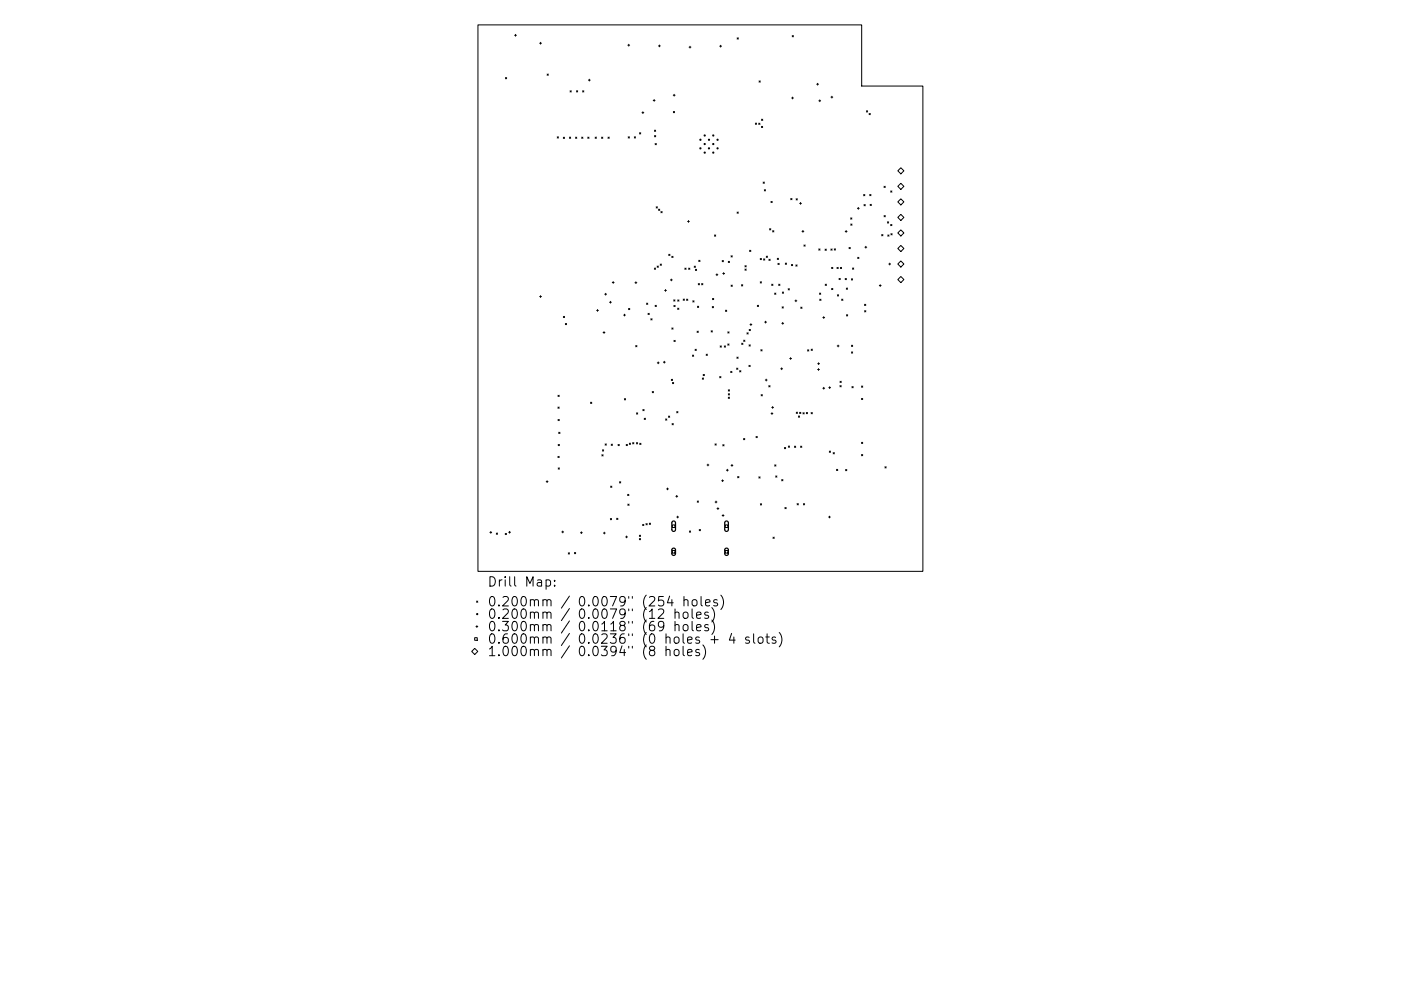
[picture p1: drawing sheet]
<svg xmlns="http://www.w3.org/2000/svg" width="297mm" height="210mm" viewBox="0 0 297 210" stroke-linecap="round" stroke-linejoin="round" font-family="sans-serif">
<defs><g id="words">
<g font-size="2.8">
<text x="103.3" y="125.1">Drill</text>
<text x="111.3" y="125.1">Map:</text>
<text x="103.3" y="129.3">0.200mm</text>
<text x="103.3" y="131.9">0.200mm</text>
<text x="122.7" y="129.3">0.0079&quot;</text>
<text x="122.7" y="131.9">0.0079&quot;</text>
<text x="136.5" y="129.3">(254</text>
<text x="136.5" y="131.9">(12</text>
<text x="143.3" y="131.9">holes)</text>
<text x="145.2" y="129.3">holes)</text>
<text x="103.3" y="134.5">0.300mm</text>
<text x="103.3" y="137.2">0.600mm</text>
<text x="122.7" y="134.5">0.0118&quot;</text>
<text x="122.7" y="137.2">0.0236&quot;</text>
<text x="136.5" y="134.5">(69</text>
<text x="136.5" y="137.2">(0</text>
<text x="141.4" y="137.2">holes</text>
<text x="143.3" y="134.5">holes)</text>
<text x="151.2" y="137.2">+</text>
<text x="155.4" y="137.2">4</text>
<text x="159" y="137.2">slots)</text>
<text x="103.3" y="139.8">1.000mm</text>
<text x="122.7" y="139.8">0.0394&quot;</text>
<text x="136.5" y="139.8">(8</text>
<text x="141.4" y="139.8">holes)</text>
</g>
</g></defs>
<g fill="none" stroke="#000" stroke-width=".21">
<path d="M101.3 5.3h81.4v13h13v102.9h-94.4zM107.2 16.5l.2 .2M107.4 16.5l-.2 .2M109.1 7.5h.4M109.3 7.3v.4M114.4 9.2h.4M114.6 9v.4M116 15.7l.3 .3M116.3 15.7l-.3 .3M120.9 19.3l.2 .2M121.1 19.3l-.2 .2M122.2 19.3l.3 .2"/>
<path d="M122.5 19.3l-.3 .2M123.5 19.3l.3 .2M123.8 19.3l-.3 .2M124.8 17h.3M124.9 16.8v.4M133.1 9.6h.4M133.3 9.4v.4M139.6 9.7h.4M139.8 9.5v.4M146.1 10h.4M146.3 9.8v.4M152.6 9.8h.4"/>
<path d="M152.8 9.6v.4M156.3 8l.2 .3M156.5 8l-.2 .3M160.9 17.2l.3 .2M161.2 17.2l-.3 .2M168 7.6l.2 .2M168.2 7.6l-.2 .2M173.2 17.9h.3M173.3 17.7v.4M118.1 29l.3 .3M118.4 29l-.3 .3M119.4 29.1l.3 .3"/>
<path d="M119.7 29.1l-.3 .3M120.7 29.1l.3 .3M121 29.1l-.3 .3M122 29.1l.3 .3M122.3 29.1l-.3 .3M123.3 29.1l.3 .3M123.6 29.1l-.3 .3M124.6 29.1l.3 .3M124.9 29.1l-.3 .3M126.2 29.1l.2 .3M126.4 29.1l-.2 .3M127.5 29.1l.3 .3"/>
<path d="M127.8 29.1l-.3 .3M128.9 29.1l.3 .3M129.2 29.1l-.3 .3M133.2 29l.2 .3M133.4 29l-.2 .3M134.5 29l.2 .3M134.7 29l-.2 .3M135.6 28.2l.2 .2M135.8 28.2l-.2 .2M136.1 23.9h.4M136.3 23.7v.4M138.5 21.3h.4"/>
<path d="M138.7 21.1v.4M138.8 27.6l.2 .3M138.8 28.8l.2 .2M138.9 30.5l.3 .2M139 27.6l-.2 .3M139 28.8l-.2 .2M139.2 30.5l-.3 .2M142.7 20.2h.4M142.8 23.7l.2 .2M142.9 20v.4M143 23.7l-.2 .2M160.2 26.1l.2 .3"/>
<path d="M160.4 26.1l-.2 .3M160.9 26.1l.2 .3M161.1 26.1l-.2 .3M161.4 26.8l.3 .3M161.5 25.3l.2 .2M161.7 26.8l-.3 .3M161.7 25.3l-.2 .2M161.8 38.6l.3 .3M162.1 38.6l-.3 .3M167.8 20.8h.4M168 20.6v.4M173.6 21.4h.4"/>
<path d="M173.8 21.2v.4M176.2 20.6h.4M176.4 20.4v.4M183.7 23.5l.3 .3M184 23.5l-.3 .3M184.3 24.1l.2 .2M184.5 24.1l-.2 .2M187.4 39.5l.3 .3M187.7 39.5l-.3 .3M190.3 36.2l.7-.6 .6 .6-.6 .7zM190.3 39.5l.7-.6 .6 .6-.6 .7zM129.8 59.9h.4"/>
<path d="M130 59.7v.4M134.6 60h.4M134.8 59.8v.4M138.7 56.9l.3 .2M139 56.9l-.3 .2M139.1 43.9l.3 .2M139.3 56.5l.3 .2M139.4 43.9l-.3 .2M139.6 56.5l-.3 .2M139.6 44.4l.3 .2M139.9 44.4l-.3 .2M140 56l.2 .3"/>
<path d="M140.1 44.9l.3 .2M140.2 56l-.2 .3M140.4 44.9l-.3 .2M141.8 54l.2 .2M142 54l-.2 .2M142.1 59.4h.4M142.3 59.2v.4M142.4 54.4l.3 .2M142.7 54.4l-.3 .2M145.2 56.9l.3 .2M145.5 56.9l-.3 .2M145.8 47h.4"/>
<path d="M146 46.8v.4M146 56.9l.3 .2M146.3 56.9l-.3 .2M147.2 56.5l.2 .2M147.4 57.1l.3 .3M147.4 56.5l-.2 .2M147.7 57.1l-.3 .3M148.2 55.2l.2 .3M148.4 55.2l-.2 .3M151.5 49.9l.2 .2M151.7 49.9l-.2 .2M151.8 58.3h.4"/>
<path d="M152 58.1v.4M153.1 55.3l.3 .2M153.2 58h.4M153.4 55.3l-.3 .2M153.4 57.8v.4M154.4 55.4l.3 .3M154.7 55.4l-.3 .3M155 54.3l.3 .2M155.3 54.3l-.3 .2M156.3 45l.2 .2M156.5 45l-.2 .2M157.9 56.4l.3 .2"/>
<path d="M157.9 57.1l.3 .2M158.2 56.4l-.3 .2M158.2 57.1l-.3 .2M158.9 53.1l.3 .3M159.2 53.1l-.3 .3M161.2 59.8l.2 .2M161.2 54.8l.2 .3M161.4 59.8l-.2 .2M161.4 54.8l-.2 .3M161.9 54.9l.3 .3M162 40.3l.3 .2M162.2 54.9l-.3 .3"/>
<path d="M162.3 40.3l-.3 .2M162.5 54.4l.2 .2M162.7 54.4l-.2 .2M163 55l.3 .3M163.2 48.5l.2 .3M163.3 55l-.3 .3M163.4 48.5l-.2 .3M163.5 42.7l.2 .3M163.7 42.7l-.2 .3M163.8 48.9l.3 .3M164.1 48.9l-.3 .3M164.8 54.8l.3 .3"/>
<path d="M164.9 55.9l.3 .2M165.1 54.8l-.3 .3M165.2 55.9l-.3 .2M166.5 55.8l.3 .3M166.8 55.8l-.3 .3M167.7 42.1l.2 .3M167.8 56.1l.3 .3M167.9 42.1l-.2 .3M168.1 56.1l-.3 .3M168.7 56.2l.3 .3M168.8 42.2l.3 .2M169 56.2l-.3 .3"/>
<path d="M169.1 42.2l-.3 .2M169.5 43.2h.4M169.7 43v.3M170 49.1h.4M170.2 48.9v.4M170.4 52l.3 .2M170.7 52l-.3 .2M173.6 52.8l.3 .3M173.9 52.8l-.3 .3M174.9 52.9l.3 .2M175.2 52.9l-.3 .2M176.2 52.8l.2 .3"/>
<path d="M176.3 56.7l.3 .3M176.4 52.8l-.2 .3M176.6 56.7l-.3 .3M176.9 52.8l.2 .3M177.1 52.8l-.2 .3M177.5 56.7l.2 .3M177.7 56.7l-.2 .3M177.9 59.1l.3 .2M178.2 59.1l-.3 .2M178.2 56.7l.2 .3M178.4 56.7l-.2 .3M179.2 59.1l.2 .2"/>
<path d="M179.2 49.1h.4M179.4 48.9v.4M179.4 59.1l-.2 .2M180 52.5l.3 .3M180.3 52.5l-.3 .3M180.4 46.2l.2 .3M180.4 47.5l.2 .3M180.5 59.2l.3 .2M180.6 46.2l-.2 .3M180.6 47.5l-.2 .3M180.7 56.9l.3 .2M180.8 59.2l-.3 .2"/>
<path d="M181 56.9l-.3 .2M181.8 44.2h.4M181.8 54.6l.3 .2M182 44v.4M182.1 54.6l-.3 .2M183.1 41.3l.3 .2M183.2 43.4l.2 .3M183.4 41.3l-.3 .2M183.4 52.4h.4M183.4 43.4l-.2 .3M183.6 52.3v.3M184.4 41.3l.3 .2"/>
<path d="M184.5 43.4l.2 .2M184.7 41.3l-.3 .2M184.7 43.4l-.2 .2M186.9 49.8l.3 .2M187.2 49.8l-.3 .2M187.4 45.7l.3 .3M187.7 45.7l-.3 .3M188.2 47.1l.2 .2M188.2 49.9l.3 .2M188.4 47.1l-.2 .2M188.4 56h.4M188.5 49.9l-.3 .2"/>
<path d="M188.6 55.8v.4M188.8 40.5l.3 .3M188.8 47.6l.3 .3M188.9 49.6l.2 .2M189.1 47.6l-.3 .3M189.1 40.5l-.3 .3M189.1 49.6l-.2 .2M190.3 42.8l.7-.6 .6 .6-.6 .7zM190.3 46.1l.7-.6 .6 .6-.6 .7zM190.3 56l.7-.6 .6 .6-.6 .7zM190.3 59.3l.7-.6 .6 .6-.6 .7zM191 48.8l.6 .6-.6 .7-.7-.7z"/>
<path d="M191 52.1l.6 .6-.6 .7-.7-.7zM114.4 62.9h.4M114.6 62.7v.4M119.4 67.1l.3 .3M119.7 67.1l-.3 .3M119.9 68.6l.2 .3M120.1 68.6l-.2 .3M126.5 65.9h.4M126.7 65.7v.4M127.9 70.5h.4M128.1 70.4v.3M128.2 62.4h.4"/>
<path d="M128.4 62.2v.4M129.2 64.1h.4M129.4 63.9v.4M132.2 66.9h.4M132.4 66.7v.3M133.3 65.4l.2 .3M133.5 65.4l-.2 .3M134.8 73.3l.2 .3M135 73.3l-.2 .3M137.1 64.3l.2 .3M137.3 64.3l-.2 .3M137.4 66.5l.3 .2"/>
<path d="M137.7 66.5l-.3 .2M138 67.6l.3 .3M138.3 67.6l-.3 .3M138.9 64.8l.3 .2M139.2 64.8l-.3 .2M139.4 77h.4M139.6 76.8v.4M140.7 76.8h.3M140.8 76.6v.4M140.9 61.6h.4M141.1 61.4v.4M142.4 69.6l.3 .2"/>
<path d="M142.7 69.6l-.3 .2M142.8 63.6l.3 .3M142.9 64.8l.2 .3M142.9 72.2l.3 .3M143.1 63.6l-.3 .3M143.1 64.8l-.2 .3M143.2 72.2l-.3 .3M143.7 65.4l.2 .2M143.7 63.6l.2 .3M143.9 65.4l-.2 .2M143.9 63.6l-.2 .3M144.9 63.5l.2 .2"/>
<path d="M145.1 63.5l-.2 .2M145.6 63.5l.2 .2M145.8 63.5l-.2 .2M146.8 75.3l.3 .3M146.9 63.8l.3 .3M147.1 75.3l-.3 .3M147.2 63.8l-.3 .3M147.4 74.1l.2 .3M147.6 74.1l-.2 .3M147.8 70.3l.3 .2M147.9 65l.2 .2M148 60.2l.3 .2"/>
<path d="M148.1 70.3l-.3 .2M148.1 65l-.2 .2M148.3 60.2l-.3 .2M148.8 60.2l.2 .2M149 60.2l-.2 .2M149.1 79.4l.2 .3M149.3 79.4l-.2 .3M149.7 75.1l.3 .3M150 75.1l-.3 .3M150.8 70.2l.2 .2M151 65l.3 .3M151 70.2l-.2 .2"/>
<path d="M151.1 63.3l.2 .3M151.3 65l-.3 .3M151.3 63.3l-.2 .3M152.6 79.9l.2 .3M152.7 73.4l.2 .3M152.8 79.9l-.2 .3M152.9 73.4l-.2 .3M153.6 73.4l.2 .3M153.8 73.4l-.2 .3M153.8 65.8l.3 .3M154.1 65.8l-.3 .3M154.3 73l.3 .2"/>
<path d="M154.3 70.4l.3 .3M154.6 73l-.3 .2M154.6 70.4l-.3 .3M154.9 78.8l.3 .2M155 60.5l.3 .3M155.2 78.8l-.3 .2M155.3 60.5l-.3 .3M156.2 78.1l.2 .3M156.2 75.8l.3 .2M156.4 78.1l-.2 .3M156.5 75.8l-.3 .2M156.8 78.6l.3 .3"/>
<path d="M157.1 78.6l-.3 .3M157.2 60.4l.3 .3M157.3 72.8l.2 .3M157.5 60.4l-.3 .3M157.5 72.8l-.2 .3M157.7 72.2l.2 .2M157.9 72.2l-.2 .2M158.4 70.6l.2 .3M158.6 70.6l-.2 .3M158.8 77.5l.3 .3M158.8 73.2l.3 .2M158.8 69.9l.3 .3"/>
<path d="M159 68.9h.4M159.1 77.5l-.3 .3M159.1 73.2l-.3 .2M159.1 69.9l-.3 .3M159.2 68.7v.4M160.6 64.8l.2 .2M160.8 64.8l-.2 .2M161.3 74.2l.3 .3M161.6 74.2l-.3 .3M162.1 68.3h.4M162.3 68.1v.4M163.6 60.3l.3 .3"/>
<path d="M163.9 60.3l-.3 .3M164.2 62.2l.3 .2M164.5 62.2l-.3 .2M165.1 60.3l.3 .3M165.4 60.3l-.3 .3M165.5 78.2h.4M165.7 78v.4M165.8 68.6h.3M165.8 65.1l.3 .3M165.9 62l.2 .2M166 68.4v.4M166.1 65.1l-.3 .3"/>
<path d="M166.1 62l-.2 .2M167.1 61.3l.3 .2M167.4 61.3l-.3 .2M167.4 76.1h.4M167.6 75.9v.4M168.6 63.8h.3M168.7 63.6v.4M169.8 65.2l.2 .2M170 65.2l-.2 .2M171.2 74.2l.3 .3M171.5 74.2l-.3 .3M172 74.1l.2 .2"/>
<path d="M172.2 74.1l-.2 .2M173.3 78.4h.4M173.4 77.2h.4M173.5 78.2v.4M173.6 77v.4M173.8 62.2l.2 .2M173.8 63.5l.3 .2M174 62.2l-.2 .2M174.1 63.5l-.3 .2M174.5 67.4h.3M174.6 67.2v.4M175 60.3l.2 .3"/>
<path d="M175.2 60.3l-.2 .3M176.3 61.2l.3 .3M176.6 61.2l-.3 .3M177.5 73.4h.4M177.5 62.5l.3 .3M177.7 73.2v.4M177.8 62.5l-.3 .3M178.4 63.5l.3 .2M178.7 63.5l-.3 .2M179.4 61.1l.3 .3M179.5 66.8l.2 .2M179.7 61.1l-.3 .3"/>
<path d="M179.7 66.8l-.2 .2M180.5 73.2l.3 .3M180.5 74.7l.3 .2M180.8 73.2l-.3 .3M180.8 74.7l-.3 .2M183.3 64.6l.3 .2M183.3 65.9l.3 .3M183.6 64.6l-.3 .2M183.6 65.9l-.3 .3M186.4 60.6h.4M186.6 60.4v.4M118.3 86.4l.3 .2"/>
<path d="M118.3 96.8l.3 .3M118.3 83.9l.3 .2M118.3 89l.3 .2M118.3 94.3l.3 .3M118.3 99.3l.3 .2M118.5 91.7l.2 .3M118.6 86.4l-.3 .2M118.6 96.8l-.3 .3M118.6 83.9l-.3 .2M118.6 89l-.3 .2M118.6 94.3l-.3 .3M118.6 99.3l-.3 .2"/>
<path d="M118.7 91.7l-.2 .3M125.2 85.3l.3 .3M125.5 85.3l-.3 .3M127.6 96.5l.3 .2M127.7 95.4l.3 .3M127.9 96.5l-.3 .2M128 95.4l-.3 .3M128.3 94.2l.3 .2M128.6 94.2l-.3 .2M129.6 94.2l.3 .3M129.9 94.2l-.3 .3M131 94.3l.3 .3"/>
<path d="M131.3 94.3l-.3 .3M132.4 84.6l.2 .2M132.6 84.6l-.2 .2M132.8 94.3l.2 .3M133 94.3l-.2 .3M133.4 94l.3 .3M133.7 94l-.3 .3M134.1 93.9l.3 .3M134.4 93.9l-.3 .3M134.9 93.9l.3 .3M134.9 87.6l.3 .3M135.2 93.9l-.3 .3"/>
<path d="M135.2 87.6l-.3 .3M135.6 94l.3 .3M135.9 94l-.3 .3M136.3 86.9l.3 .2M136.6 86.9l-.3 .2M136.6 88.7l.2 .3M136.8 88.7l-.2 .3M138.3 83.1l.3 .2M138.6 83.1l-.3 .2M141.1 88.9l.3 .2M141.4 88.9l-.3 .2M141.7 88.3l.3 .2"/>
<path d="M142 88.3l-.3 .2M142.3 80.5l.3 .2M142.5 89.9l.3 .2M142.6 81.1l.2 .3M142.6 80.5l-.3 .2M142.8 89.9l-.3 .2M142.8 81.1l-.2 .3M143.5 87.3l.2 .3M143.7 87.3l-.2 .3M148.9 80.2l.3 .3M149.2 80.2l-.3 .3M149.9 98.7h.4"/>
<path d="M150.1 98.5v.3M151.6 94.2l.2 .2M151.8 94.2l-.2 .2M153.3 94.3l.2 .3M153.5 94.3l-.2 .3M154 99.8h.4M154.2 99.6v.4M154.4 84.3l.3 .2M154.4 82.7l.3 .3M154.4 83.5l.3 .3M154.7 84.3l-.3 .2M154.7 83.5l-.3 .3"/>
<path d="M154.7 82.7l-.3 .3M155 98.7h.4M155.2 98.5v.4M157.6 93l.3 .3M157.9 93l-.3 .3M160.3 92.6l.3 .3M160.6 92.6l-.3 .3M161.4 83.7l.2 .3M161.6 83.7l-.2 .3M162.3 80.6h.3M162.5 80.4v.4M163 81.8l.3 .3"/>
<path d="M163.3 81.8l-.3 .3M163.5 87.7h.4M163.6 86.4h.4M163.7 87.5v.4M163.8 86.3v.3M164.3 98.6l.2 .3M164.5 98.6l-.2 .3M166.3 94.9l.3 .3M166.6 94.9l-.3 .3M167.1 94.6l.3 .3M167.4 94.6l-.3 .3M168.4 94.7l.3 .2"/>
<path d="M168.7 94.7l-.3 .2M168.8 87.5l.3 .2M169.1 87.5l-.3 .2M169.3 88.3l.2 .2M169.5 88.3l-.2 .2M169.5 87.5l.3 .2M169.7 94.7l.3 .2M169.8 87.5l-.3 .2M170 94.7l-.3 .2M170.2 87.6l.3 .2M170.5 87.6l-.3 .2M171 87.5l.2 .3"/>
<path d="M171.2 87.5l-.2 .3M172 87.5l.2 .3M172.2 87.5l-.2 .3M174.5 82.4h.3M174.6 82.2v.4M175.7 82.2h.4M175.8 95.7l.3 .3M175.9 82v.4M176.1 95.7l-.3 .3M176.6 96l.3 .3M176.9 96l-.3 .3M177.4 99.6l.2 .2"/>
<path d="M177.6 99.6l-.2 .2M178.1 81.8l.2 .3M178.1 80.9l.3 .3M178.3 81.8l-.2 .3M178.4 80.9l-.3 .3M179.3 99.6l.2 .3M179.5 99.6l-.2 .3M180.6 82l.3 .3M180.9 82l-.3 .3M182.7 81.9l.2 .3M182.7 84.5l.2 .3M182.7 93.8l.2 .3"/>
<path d="M182.7 96.4l.2 .3M182.9 81.9l-.2 .3M182.9 84.5l-.2 .3M182.9 93.8l-.2 .3M182.9 96.4l-.2 .3M187.6 99l.3 .3M187.9 99l-.3 .3M103.9 113h.4M104.1 112.8v.3M105.2 113.1l.3 .3M105.5 113.1l-.3 .3M107.1 113.2l.3 .2"/>
<path d="M107.4 113.2l-.3 .2M107.8 112.9h.4M108 112.7v.4M115.8 102.2h.4M116 102v.4M119.1 112.9h.4M119.3 112.7v.4M120.5 117.3l.2 .2M120.7 117.3l-.2 .2M121.8 117.2l.3 .3M122.1 117.2l-.3 .3M123.1 113h.4"/>
<path d="M123.3 112.8v.4M127.9 113.1h.4M128.1 112.9v.4M129.4 110l.3 .3M129.5 103.1l.2 .3M129.7 110l-.3 .3M129.7 103.1l-.2 .3M130.8 110l.2 .2M131 110l-.2 .2M131.3 102.2l.3 .3M131.6 102.2l-.3 .3M132.7 113.9h.3"/>
<path d="M132.8 113.7v.4M133.1 104.9l.2 .2M133.1 107l.3 .2M133.3 104.9l-.2 .2M133.4 107l-.3 .2M135.6 113.6l.2 .2M135.6 114.3l.2 .2M135.8 113.6l-.2 .2M135.8 114.3l-.2 .2M136.3 111.3l.2 .2M136.5 111.3l-.2 .2M137 111.1l.2 .3"/>
<path d="M137.2 111.1l-.2 .3M137.7 111l.2 .3M137.9 111l-.2 .3M141.3 103.7h.4M141.5 103.5v.4M142.6 111.4h.5v.5h-.5zM142.6 116.8h.5v.5h-.5zM143.3 105.3h.4M143.5 109.7h.4M143.5 105.1v.4M143.7 109.5v.4M146.2 112.7l.2 .2"/>
<path d="M146.4 112.7l-.2 .2M147.8 106.3l.3 .3M148.1 106.3l-.3 .3M148.2 112.3l.3 .3M148.5 112.3l-.3 .3M151.6 106.5h.4M151.8 106.3v.4M152 107.9h.4M152.2 107.7v.4M153 102h.4M153.1 109.4h.4M153.2 101.8v.4"/>
<path d="M153.3 109.2v.4M153.8 111.4h.5v.5h-.5zM153.8 116.8h.5v.5h-.5zM156.4 101.1l.3 .3M156.7 101.1l-.3 .3M160.9 101.2l.3 .2M161.2 101.2l-.3 .2M161.2 106.9l.3 .2M161.5 106.9l-.3 .2M163.9 114l.3 .2M164.2 114l-.3 .2M164.5 101l.2 .2"/>
<path d="M164.7 101l-.2 .2M165.7 101.8l.3 .2M166 101.8l-.3 .2M166.4 107.7l.3 .2M166.7 107.7l-.3 .2M169 106.9l.3 .2M169.3 106.9l-.3 .2M170.3 106.9l.3 .2M170.6 106.9l-.3 .2M175.7 109.7h.4M175.9 109.5v.4M100.6 135.3h.6v.5h-.6z"/>
<path d="M100.7 137.6l.6 .6-.6 .7-.7-.7zM100.9 132.9h.4M101 127.5l.3 .3M101.1 132.7v.4M101.3 127.5l-.3 .3M109.1 122.4v1.7l.3 .3M115.1 127.4l.3-.2 .5 .1 .1 1.3M115.1 130.1a.5 .5 0 0 1 .9 0v1.1M115.1 132.7a.5 .5 0 0 1 .9 .1v1M115.1 135.3a.5 .5 0 0 1 .9 .1v1.1M115.1 138a.5 .5 0 0 1 .9 .1v1M116 127.5l.3-.3 .4 .1 .1 1.3"/>
<path d="M116 130.1l.3-.2 .4 .1 .1 1.2M116 132.8l.3-.3 .4 .1 .1 1.2M116 135.4l.3-.3 .4 .1 .1 1.3M116 138.1l.3-.3 .4 .1 .1 1.2M120.7 126.5l-1.7 2.5M120.7 129.1l-1.7 2.6M120.7 131.7l-1.7 2.6M120.7 134.4l-1.7 2.6M120.7 137l-1.7 2.6M133.3 126.6v.3M133.3 129.2v.4M133.3 131.8v.4"/>
<path d="M133.3 134.5v.4M133.3 137.1v.4M134.1 126.6v.3M134.1 129.2v.4M134.1 131.8v.4M134.1 134.5v.4M134.1 137.1v.4M158.8 135.2l-.4-.1-.3 .3 .1 .3 .6 .2v.5h-.7"/>
<circle cx="148.5" cy="29.7" r=".13"/>
<circle cx="148.5" cy="31.5" r=".13"/>
<circle cx="149.4" cy="28.7" r=".13"/>
<circle cx="149.4" cy="32.4" r=".13"/>
<circle cx="149.4" cy="30.6" r=".13"/>
<circle cx="150.3" cy="29.7" r=".13"/>
<circle cx="150.3" cy="31.5" r=".13"/>
<circle cx="151.2" cy="28.7" r=".13"/>
<circle cx="151.2" cy="32.4" r=".13"/>
<circle cx="151.2" cy="30.6" r=".13"/>
<circle cx="152.1" cy="29.7" r=".13"/>
<circle cx="152.1" cy="31.5" r=".13"/>
<circle cx="101.2" cy="130.3" r=".13"/>
</g>
<path d="M142.6 110.7l.4-.1 .2 .3v1.5l-.3 .3h-.3l-.2-.3zM142.6 116.4l.3-.1 .3 .3v.9l-.3 .3h-.3l-.1-.2zM153.8 110.7l.4-.1 .2 .3v1.5l-.3 .3h-.3l-.1-.3zM153.8 116.4l.3-.1 .3 .3v.9l-.3 .3h-.3l-.1-.2z" fill="none" stroke="#000" stroke-width=".26"/>
<use href="#words"/>
</svg>
